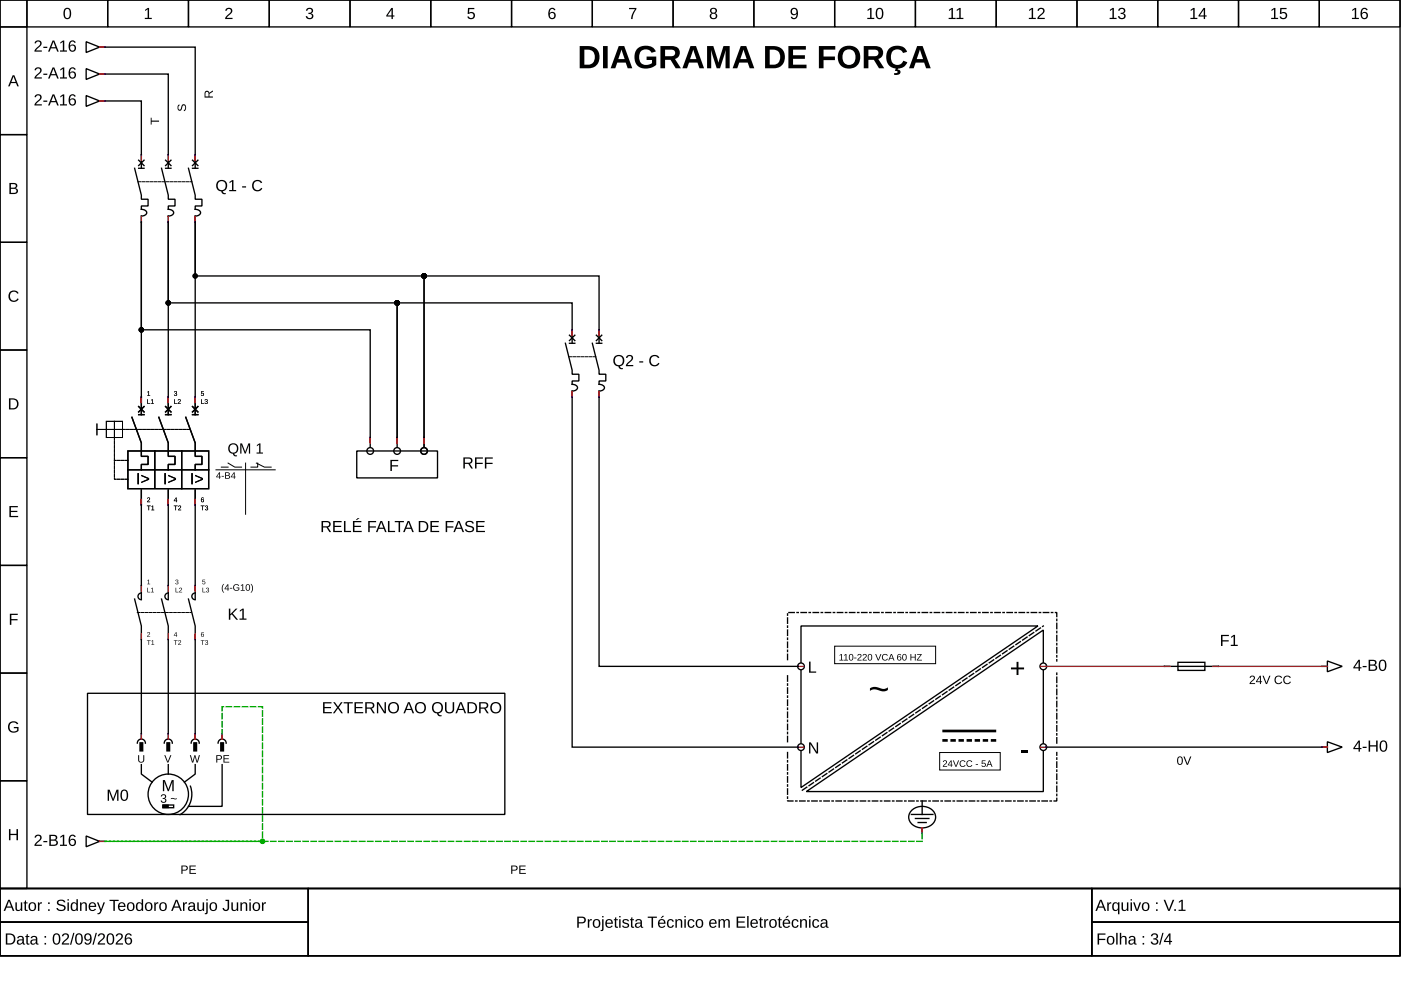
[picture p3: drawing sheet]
<svg xmlns="http://www.w3.org/2000/svg" width="297mm" height="210mm" viewBox="0 0 297 210" stroke-linecap="round" stroke-linejoin="round" font-family="sans-serif">
<g fill="none" stroke="#000" stroke-width=".29">
<path d="M0 0h296.8v188.4h-296.8zM0 0h5.7v5.7h-5.7zM5.7 0h17.1v5.7h-17.1zM22.8 0h17.2v5.7h-17.2zM40 0h17.1v5.7h-17.1zM57.1 0h17.1v5.7h-17.1zM74.2 0h17.1v5.7h-17.1zM91.3 0h17.2v5.7h-17.2zM108.5 0h17.1v5.7h-17.1zM125.6 0h17.1v5.7h-17.1zM142.7 0h17.1v5.7h-17.1zM159.8 0h17.2v5.7h-17.2z"/>
<path d="M177 0h17.1v5.7h-17.1zM194.1 0h17.1v5.7h-17.1zM211.2 0h17.1v5.7h-17.1zM228.3 0h17.2v5.7h-17.2zM245.5 0h17.1v5.7h-17.1zM262.6 0h17.1v5.7h-17.1zM279.7 0h17.1v5.7h-17.1zM0 5.7h5.7v22.8h-5.7zM18.3 8.8l2.8 1.2-2.8 1.1zM18.3 14.6l2.8 1.1-2.8 1.1zM21.1 10h.9M21.1 15.7h.9"/>
<path d="M22.3 10h19.1v25.7M22.3 15.7h13.4v20M0 28.5h5.7v22.9h-5.7zM18.3 20.3l2.8 1.1-2.8 1.1zM21.1 21.4h.9M22.3 21.4h7.7v14.3M28.5 35.7l1.5 5.7v.8h1.4v1.5h-1.4v.7a.85 .85 0 0 1 1 1l-.6 .4h-.4v1.3M29.4 34l1.1 1.1M29.4 35.7h1.1M30.5 34l-1.1 1.1M34.3 35.7l1.4 5.7v.8h1.4v1.5h-1.4v.7a.85 .85 0 0 1 1 1l-.6 .4h-.4v1.3M35.1 34l1.1 1.1"/>
<path d="M35.1 35.7h1.1M36.2 34l-1.1 1.1M40 35.7l1.4 5.7v.8h1.4v1.5h-1.4v.7a.85 .85 0 0 1 1 1l-.6 .4h-.4v1.3M40.8 34l1.2 1.1M40.8 35.7h1.2M42 34l-1.2 1.1M0 51.4h5.7v22.8h-5.7zM30 47.1v40.8M30 47.1v22.8h48.5v24.9M35.7 47.1v40.8M35.7 47.1v17.1h48.5v28.6M41.4 47.1v40.8"/>
<path d="M41.4 47.1v11.4h48.5v34.3M0 74.2h5.7v22.8h-5.7zM119.9 72.8l1.4 5.7v.8h1.4v1.5h-1.4v.7a.85 .85 0 0 1 1.1 1l-.7 .4h-.4v75.5h48M120.7 71.1l1.2 1.1M120.7 72.8h1.2M121.3 72.8v-8.6h-37.1v28.6M121.9 71.1l-1.2 1.1M125.6 72.8l1.4 5.7v.8h1.4v1.5h-1.4v.7a.85 .85 0 0 1 1.1 1l-.6 .4h-.5v58.4h42.3M126.4 71.1l1.2 1.1M126.4 72.8h1.2M127 72.8v-14.3h-37.1v34.3M127.6 71.1l-1.2 1.1"/>
<path d="M0 97h5.7v22.9h-5.7zM27.1 95.6h17.1v8h-17.1zM27.1 99.6h17.1M28 88.5l2 5.4v2.9h1.4v1.7h-1.4v1.1M29.4 86.2l1.1 1.1M29.4 87.9h1.1M30.5 86.2l-1.1 1.1M32.8 95.6v7.7M33.7 88.5l2 5.4v2.9h1.4v1.7h-1.4v1.1M35.1 86.2l1.1 1.1M35.1 87.9h1.1M36.2 86.2l-1.1 1.1"/>
<path d="M38.5 95.6v8M39.4 88.5l2 5.4v2.9h1.4v1.7h-1.4v1.1M40.8 86.2l1.2 1.1M40.8 87.9h1.2M42 86.2l-1.2 1.1M75.6 95.6h17.2v5.7h-17.2zM84.2 92.8v2M89.9 92.8v2M0 119.9h5.7v22.8h-5.7zM30 103.9v23.1M35.7 103.9v23.1M41.4 103.9v23.1"/>
<path d="M28.5 127l1.5 5.7v24M30 125.7a.71 .71 0 0 0-.7 .7 .71 .71 0 0 0 .7 .8M34.3 127l1.4 5.7v24M35.7 125.7a.71 .71 0 0 0-.7 .7 .71 .71 0 0 0 .7 .8M40 127l1.4 5.7v24M41.4 125.7a.71 .71 0 0 0-.7 .7 .71 .71 0 0 0 .7 .8M0 142.7h5.7v22.8h-5.7zM18.6 147h88.4v25.7h-88.4zM29.9 156.7a.86 .86 0 0 0-.8 .9M30.1 156.7a.86 .86 0 0 1 .7 .9M35.6 156.7a.86 .86 0 0 0-.8 .9M35.8 156.7a.86 .86 0 0 1 .7 .9"/>
<path d="M41.3 156.7a.86 .86 0 0 0-.8 .9M41.5 156.7a.86 .86 0 0 1 .7 .9M47 156.7a.86 .86 0 0 0-.8 .9M47.1 155.6v1.1M47.2 156.7a.86 .86 0 0 1 .8 .9M169.8 140.4v-7.7h50.3l-50.3 34.3v-7.7M169.8 142.1v15.5M221.2 140.4v-6.8l-50.2 34.2h50.2v-8.5M221.2 142.1v15.5M221.8 158.4h58.5M246.9 141.3h11.4M249.7 140.4h5.8v1.7h-5.8z"/>
<path d="M280.6 158.4h.8M280.6 141.3h.8M281.4 157.3l3.2 1.1-3.2 1.2zM281.4 140.1l3.2 1.2-3.2 1.1zM0 165.5h5.7v22.9h-5.7zM18.3 177.2l2.8 1.2-2.8 1.1zM21.1 178.4h.9M30 162.1v2l2.3 1.7M34.5 170.7h2.3v.6h-2.3zM35.7 162.1v2M40.4 166.7a5 5 0 0 1-2.2 6M41.4 162.1v2l-2.3 1.7"/>
<path d="M47.1 162.1v8.9h-7.1M193.2 172.7h4.6M193.3 171.8a3.1 3.1 0 0 1 5 .9 2.47 2.47 0 0 1-2.8 2.8 2.38 2.38 0 0 1-2.5-3.3zM194.1 173.5h2.8M194.7 174.4h1.7M195.5 169.8v2.9M195.5 175.5v1.2M0 188.4h296.8v14.3h-296.8zM0 188.4h65.4v7.1h-65.4zM0 195.5h65.4v7.2h-65.4zM65.4 188.4h166.1v14.3h-166.1zM231.5 188.4h65.3v7.1h-65.3z"/>
<path d="M231.5 195.5h65.3v7.2h-65.3z"/>
<circle cx="78.5" cy="95.6" r=".71"/>
<circle cx="84.2" cy="95.6" r=".71"/>
<circle cx="89.9" cy="95.6" r=".71"/>
<circle cx="169.8" cy="158.4" r=".71"/>
<circle cx="169.8" cy="141.3" r=".71"/>
<circle cx="221.2" cy="158.4" r=".71"/>
<circle cx="221.2" cy="141.3" r=".71"/>
<circle cx="35.7" cy="168.4" r="4.3"/>
</g>
<g fill="#000">
<path d="M30.8 2.1l.5-.4h.3v2.1h.6v.2h-1.5v-.2h.6v-1.8l-.5 .4zM48 1.8a.76 .76 0 0 1 1.2 .2 .76 .76 0 0 1-.5 1.1l-.6 .7h1.2v.2h-1.6l.1-.4 .5-.5a.7 .7 0 0 0 .4-1.2l-.5 .1-.1 .3h-.3zM65.1 1.8a.69 .69 0 0 1 1-.1 .69 .69 0 0 1 0 1.1h-.2a.67 .67 0 0 1 .5 .9 .67 .67 0 0 1-1 .4l-.5-.5-.1-.2h.3a.48 .48 0 0 0 .7 .4 .48 .48 0 0 0 .2-.7l-.6-.1v-.3a.46 .46 0 0 0 .6-.2 .46 .46 0 0 0-.3-.6 .46 .46 0 0 0-.5 .4h-.3zM99.2 1.7h1.4v.2h-1.1v.8a.81 .81 0 0 1 1 .2 .81 .81 0 0 1-.1 1.1 .81 .81 0 0 1-1.1-.1l-.2-.4h.3a.53 .53 0 0 0 .8 .2 .53 .53 0 0 0 0-.8 .53 .53 0 0 0-.8 .1h-.3zM133.4 1.7h1.5l-.6 1.5-.2 .8h-.3l.1-.6 .7-1.5h-1.2zM32 25h.1v.6h1.6v.2h-1.6v.6h-.1zM37.9 22.2l.1-.1 .1 .3a.41 .41 0 0 0-.3 .5 .41 .41 0 0 0 .5 .3l.1-.2a.61 .61 0 0 1 .2-.7 .61 .61 0 0 1 .7 0l.2 .5a.65 .65 0 0 1-.5 .8v-.3a.47 .47 0 0 0 .3-.5 .47 .47 0 0 0-.5-.4l-.2 .5a.54 .54 0 0 1-.6 .6 .54 .54 0 0 1-.4-.9zM2.1 61.9a1.18 1.18 0 0 1 1.8 .3l-.3 .1a.87 .87 0 0 0-1.3-.1 .87 .87 0 0 0 .1 1.3 .87 .87 0 0 0 1.3-.2l.3 .1a1.21 1.21 0 0 1-1.8 .4 1.21 1.21 0 0 1-.1-1.9zM31.2 83.1l.4-.2v.9l.2 .1h-.6l.3-.1v-.7l-.3 .1zM37 83a.28 .28 0 0 1 .5 0 .28 .28 0 0 1-.2 .4 .26 .26 0 0 1 .2 .3 .26 .26 0 0 1-.3 .2l-.3-.2 .3 .1a.18 .18 0 0 0 .2-.2 .18 .18 0 0 0-.2-.1l-.1-.1a.19 .19 0 0 0 .3-.1 .19 .19 0 0 0-.1-.3 .19 .19 0 0 0-.3 .2h-.1zM42.6 82.9h.6l-.4 .1-.1 .4a.34 .34 0 0 1 .5 .1 .34 .34 0 0 1-.2 .5 .34 .34 0 0 1-.4-.3l.3 .1a.26 .26 0 0 0 .1-.4 .26 .26 0 0 0-.4 .1zM82.8 97.5h1.6v.3h-1.3v.8h1.3v.3h-1.3v1h-.3z"/>
<path d="M2 107.3h1.8v.3h-1.5v.7h1.4v.3h-1.4v.8h1.5v.2h-1.8zM31.3 105.5a.33 .33 0 0 1 .5 .2 .33 .33 0 0 1-.3 .4l-.2 .3 .5 .1h-.6l.4-.6a.19 .19 0 0 0 0-.3 .19 .19 0 0 0-.3 .1h-.1zM2.1 130.1h1.7v.3h-1.4v.9h1.3v.2h-1.3v1h-.3zM31.3 134.1a.33 .33 0 0 1 .5 .1 .33 .33 0 0 1-.3 .5l-.2 .2 .5 .1h-.6l.4-.6a.19 .19 0 0 0 0-.3 .19 .19 0 0 0-.3 .2h-.1zM31.2 123.1l.4-.2v.9l.2 .1h-.6l.3-.1v-.8l-.3 .2zM37.3 123a.28 .28 0 0 1 .4-.1 .28 .28 0 0 1-.1 .5 .26 .26 0 0 1 .2 .3 .26 .26 0 0 1-.3 .2l-.3-.3 .3 .2a.18 .18 0 0 0 .2-.2 .18 .18 0 0 0-.2-.2l-.1-.1a.19 .19 0 0 0 .3-.1 .19 .19 0 0 0-.2-.2 .19 .19 0 0 0-.2 .2l-.1-.1zM42.9 122.9h.6l-.5 .1v.3a.34 .34 0 0 1 .5 .2 .34 .34 0 0 1-.2 .4 .34 .34 0 0 1-.4-.2l.3 .1a.26 .26 0 0 0 .1-.4 .26 .26 0 0 0-.4 0zM2 153.2a1.23 1.23 0 0 1 1.9 .3l-.3 .1a.9 .9 0 0 0-1.3-.2 .9 .9 0 0 0-.2 1.2 1 1 0 0 0 1.5 .2v-.4h-.7v-.3h1v.8a1.29 1.29 0 0 1-1.8 .2 1.29 1.29 0 0 1-.1-1.9zM171.5 140.3h.4v2.1h1.1v.2h-1.5zM171.5 157.4h.4l1.3 2v-2h.2v2.4h-.3l-1.3-2v2h-.3zM184.4 145.9a2.99 2.99 0 0 1 2.8 .2l.6-.1 .5-.3v.6l-.5 .2-.7 .1-.7-.2a1.75 1.75 0 0 0-2 .1zM215.5 140.3h.4v1.2h1.2v.4h-1.2v1.2h-.4v-1.2h-1.2v-.4h1.2z"/>
<path d="M216.6 159h1.4v.5h-1.4zM1.9 175.8h.3v1h1.3v-1h.3v2.3h-.3v-1h-1.3v1h-.3zM29.3 160.1h.2v1a.44 .44 0 0 0 .4 .4 .44 .44 0 0 0 .5-.4v-1h.2v1a.65 .65 0 0 1-.7 .6 .65 .65 0 0 1-.6-.6zM34.8 160.1h.3l.5 1.4 .5-1.4h.2l-.6 1.6h-.2zM34.5 165.4h.5l.7 2 .7-2h.4v2.3h-.3l.1-2-.8 2h-.2l-.8-2v2h-.3zM40.3 160.1h.2l.4 1.4 .3-1.4h.2l.4 1.4 .4-1.4h.2l-.5 1.6h-.2l-.4-1.3-.3 1.3h-.3z"/>
<path d="M2.7 16h.3l1 2.3h-.3l-.3-.7h-1.1l-.2 .7h-.4zM2.9 16.2l-.5 1.2h.9z"/>
<path d="M7.6 8.7a.76 .76 0 0 1 1.2 .2 .76 .76 0 0 1-.5 1.1l-.7 .7h1.3v.2h-1.6l.1-.3 .5-.6a.7 .7 0 0 0 .4-1.2l-.5 .1-.2 .3h-.3zM9.2 9.9h.8v.3h-.8zM11.1 8.6h.4l1 2.3h-.4l-.2-.6h-1.1l-.3 .6h-.3zM11.3 8.8l-.4 1.2h.9zM12.8 9l.5-.4h.3v2.1h.6v.2h-1.5v-.2h.6v-1.8l-.5 .4zM14.9 8.7a.74 .74 0 0 1 1.2 .3l-.3 .1a.49 .49 0 0 0-.7-.2 .49 .49 0 0 0-.2 .6l-.1 .2a.77 .77 0 0 1 1.2 .1 .77 .77 0 0 1-.1 1.1 .77 .77 0 0 1-1.2-.2l-.1-.5v-.8zM14.8 10.2a.5 .5 0 0 0 1 0 .5 .5 0 0 0-1 0z"/>
<path d="M7.6 14.4a.76 .76 0 0 1 1.2 .2 .76 .76 0 0 1-.5 1.1l-.7 .7h1.3v.3h-1.6l.1-.4 .5-.6a.7 .7 0 0 0 .4-1.2l-.5 .1-.2 .3h-.3zM9.2 15.6h.8v.3h-.8zM11.1 14.3h.4l1 2.4h-.4l-.2-.7h-1.1l-.3 .7h-.3zM11.3 14.5l-.4 1.2h.9zM12.8 14.7l.5-.4h.3v2.1h.6v.3h-1.5v-.3h.6v-1.8l-.5 .4zM14.9 14.4a.74 .74 0 0 1 1.2 .3l-.3 .1a.49 .49 0 0 0-.7-.2 .49 .49 0 0 0-.2 .6l-.1 .2a.77 .77 0 0 1 1.2 .1 .77 .77 0 0 1-.1 1.1 .77 .77 0 0 1-1.2-.2l-.1-.5v-.7zM14.8 15.9a.5 .5 0 0 0 1 0 .5 .5 0 0 0-1 0z"/>
<path d="M13.8 1.8a.88 .88 0 0 1 1 .1 .88 .88 0 0 1 .3 1 .88 .88 0 0 1-.8 1.2 .88 .88 0 0 1-.8-1.2v-.7zM14 2a1.59 1.59 0 0 0 .1 1.8h.2a1.09 1.09 0 0 0 .4-1.5l-.3-.4z"/>
<path d="M43.5 19.4l.6-.1 .3 .4 .7-.5v.2l-.7 .5v.6h.7v.2h-1.7zM43.6 19.6v.9h.6l-.1-.9z"/>
<path d="M83 1.7h.3v1.6h.3v.2h-.3v.5h-.3v-.5h-1.1v-.2zM83 2l-.8 1.3h.8z"/>
<path d="M116.6 1.8a.74 .74 0 0 1 1.2 .3l-.3 .1a.49 .49 0 0 0-.7-.3 .49 .49 0 0 0-.2 .6l-.1 .3a.77 .77 0 0 1 1.2 0 .77 .77 0 0 1-.1 1.2 .77 .77 0 0 1-1.1-.2l-.2-.5v-.8zM116.5 3.3a.5 .5 0 0 0 1 0 .5 .5 0 0 0-1 0z"/>
<path d="M122.9 9.8a6.5 6.5 0 0 1 2.9 .2 2.38 2.38 0 0 1 1.3 2.6 2.38 2.38 0 0 1-2.3 1.9h-1.9zM123.9 10.5v3.2a1.65 1.65 0 0 0 2.1-.9 1.53 1.53 0 0 0-1.4-2.3zM127.9 9.8h.9v4.7h-.9zM131.2 9.8h1.1l1.8 4.7h-1l-.4-1.2h-1.8l-.4 1.2h-1zM131.8 10.5l-.7 2h1.3zM135.1 10.3a2.73 2.73 0 0 1 3.8 .2l.1 .4-.9 .3a1.45 1.45 0 0 0-1.9-.6 1.45 1.45 0 0 0-.7 1.9 1.61 1.61 0 0 0 2.7 .9v-.7h-1.1v-.7h2v1.7a3 3 0 0 1-4.2-.1 2.99 2.99 0 0 1 .2-3.3zM140 9.8h2.4a1.41 1.41 0 0 1 1.7 1 1.41 1.41 0 0 1-1 1.7l1.3 2h-1.1l-1.1-1.8h-1.2v1.8h-1zM141 10.5v1.4h1.3a.71 .71 0 0 0 .8-.7 .71 .71 0 0 0-.8-.7zM146.4 9.8h1.2l1.7 4.7h-1l-.4-1.2h-1.8l-.4 1.2h-1zM147 10.5l-.7 2h1.4zM149.9 9.8h1.3l1.1 3.5 1.1-3.5h1.3v4.7h-.9l.1-3.9-1.2 3.9h-.7l-1.3-3.9 .1 3.9h-.9zM157 9.8h1.2l1.7 4.7h-1l-.4-1.2h-1.8l-.4 1.2h-1zM157.6 10.5l-.6 2h1.3zM162.2 9.8a6.5 6.5 0 0 1 3 .2 2.38 2.38 0 0 1 1.2 2.6 2.38 2.38 0 0 1-2.3 1.9h-1.9zM163.2 10.5v3.2a1.65 1.65 0 0 0 2.1-.9 1.53 1.53 0 0 0-1.4-2.3zM167.2 9.8h3.7v.7h-2.8v1.2h2.6v.8h-2.6v1.2h2.9v.8h-3.8zM173.6 9.8h3.5v.7h-2.5v1.5h2.4v.7h-2.4v1.8h-1zM178.3 10.3a2.45 2.45 0 0 1 3.6 .2 2.45 2.45 0 0 1-.5 3.6 2.45 2.45 0 0 1-3.5-.8 2.87 2.87 0 0 1 .4-3zM179 10.9a1.74 1.74 0 0 0 1 2.9 1.73 1.73 0 0 0 1.4-1.3 1.73 1.73 0 0 0-.6-1.8l-.5-.2h-.6zM183.1 9.8h2.4a1.41 1.41 0 0 1 1.7 1 1.41 1.41 0 0 1-1 1.7l1.3 2h-1.1l-1.1-1.8h-1.2v1.8h-1zM184.1 10.5v1.4h1.3a.71 .71 0 0 0 .9-.7 .71 .71 0 0 0-.9-.7zM188.5 10.3a2.43 2.43 0 0 1 3.8 .7l-.9 .2a1.36 1.36 0 0 0-1.6-.7 1.36 1.36 0 0 0-.9 1.6 1.37 1.37 0 0 0 .9 1.6 1.37 1.37 0 0 0 1.7-.8l.9 .3a2.4 2.4 0 0 1-3.2 1.2 2.4 2.4 0 0 1-1.2-3.1zM189.9 14.5h.5l-.1 .3a.57 .57 0 0 1 .6 .6 .57 .57 0 0 1-.7 .5h-.6v-.4h.5l.2-.2-.1-.2h-.5zM194.5 9.8h1.1l1.7 4.7h-.9l-.5-1.2h-1.8l-.4 1.2h-1zM195 10.5l-.6 2h1.3z"/>
<path d="M150.7 1.8a.7 .7 0 0 1 1-.1 .7 .7 0 0 1 .1 1l-.2 .1a.69 .69 0 0 1 .4 .9 .69 .69 0 0 1-1 .4 .64 .64 0 0 1-.5-.6 .64 .64 0 0 1 .4-.7l-.3-.4zM150.8 2.3a.45 .45 0 0 0 .9 0 .45 .45 0 0 0-.9 0zM150.8 3.4a.5 .5 0 0 0 1 0 .5 .5 0 0 0-1 0z"/>
<path d="M167.8 1.9a.86 .86 0 0 1 1.1-.1 .86 .86 0 0 1 .3 1 .9 .9 0 0 1-.3 1.1 .9 .9 0 0 1-1.1 0l-.1-.3 .2-.1a.5 .5 0 0 0 .7 .3 .5 .5 0 0 0 .3-.6v-.3a.76 .76 0 0 1-1.2 .1 .76 .76 0 0 1 .1-1.1zM168 2a.54 .54 0 0 0 .1 .9 .54 .54 0 0 0 .8-.3 .54 .54 0 0 0-.5-.7z"/>
<path d="M184 2.1l.5-.4h.3v2.1h.6v.2h-1.5v-.2h.6v-1.8l-.5 .4zM186 1.8a.88 .88 0 0 1 1 .1 .88 .88 0 0 1 .3 1 .88 .88 0 0 1-.8 1.2 .88 .88 0 0 1-.8-1.2v-.7zM186.2 2a1.59 1.59 0 0 0 .1 1.8h.2a1.09 1.09 0 0 0 .4-1.5l-.3-.4z"/>
<path d="M201.2 2.1l.6-.4h.2v2.1h.6v.2h-1.5v-.2h.6v-1.8l-.5 .4zM202.9 2.1l.5-.4h.3v2.1h.6v.2h-1.5v-.2h.6v-1.8l-.5 .4z"/>
<path d="M218.2 2.1l.6-.4h.2v2.1h.6v.2h-1.5v-.2h.6v-1.8l-.5 .4zM220.2 1.8a.76 .76 0 0 1 1.2 .2 .76 .76 0 0 1-.4 1.1l-.7 .7h1.2v.2h-1.6l.1-.4 .6-.5a.7 .7 0 0 0 .3-1.2l-.5 .1-.1 .3h-.3z"/>
<path d="M235.3 2.1l.6-.4h.3v2.1h.5v.2h-1.4v-.2h.6v-1.8l-.6 .4zM237.3 1.8a.69 .69 0 0 1 1-.1 .69 .69 0 0 1 0 1.1h-.2a.67 .67 0 0 1 .5 .9 .67 .67 0 0 1-1 .4l-.5-.5-.1-.2h.3a.48 .48 0 0 0 .7 .4 .48 .48 0 0 0 .2-.7l-.6-.1v-.3a.46 .46 0 0 0 .7-.2 .46 .46 0 0 0-.4-.6 .46 .46 0 0 0-.5 .4h-.3z"/>
<path d="M252.5 2.1l.5-.4h.3v2.1h.6v.2h-1.5v-.2h.6v-1.8l-.5 .4zM255.2 1.7h.3v1.6h.3v.2h-.3v.5h-.3v-.5h-1.1v-.2zM255.2 2l-.8 1.3h.8z"/>
<path d="M269.6 2.1l.5-.4h.3v2.1h.6v.2h-1.5v-.2h.6v-1.8l-.5 .4zM271.4 1.7h1.4v.2h-1.1v.8a.81 .81 0 0 1 1.1 .2 .81 .81 0 0 1-.2 1.1 .81 .81 0 0 1-1.1-.1l-.2-.4h.3a.53 .53 0 0 0 .8 .2 .53 .53 0 0 0 .1-.8 .53 .53 0 0 0-.8 .1h-.3z"/>
<path d="M286.7 2.1l.6-.4h.2v2.1h.6v.2h-1.5v-.2h.6v-1.8l-.5 .4zM288.8 1.8a.74 .74 0 0 1 1.2 .3l-.3 .1a.49 .49 0 0 0-.6-.3 .49 .49 0 0 0-.3 .6v.3a.77 .77 0 0 1 1.1 0 .77 .77 0 0 1-.1 1.2 .77 .77 0 0 1-1.1-.2l-.2-.5v-.8zM288.7 3.3a.5 .5 0 0 0 1 0 .5 .5 0 0 0-1 0z"/>
<path d="M7.6 20.1a.76 .76 0 0 1 1.2 .2 .76 .76 0 0 1-.5 1.1l-.7 .7h1.3v.3h-1.6l.1-.4 .5-.6a.7 .7 0 0 0 .4-1.2l-.5 .1-.2 .3h-.3zM9.2 21.3h.8v.3h-.8zM11.1 20h.4l1 2.4h-.4l-.2-.7h-1.1l-.3 .7h-.3zM11.3 20.3l-.4 1.1h.9zM12.8 20.4l.5-.4h.3v2.1h.6v.3h-1.5v-.3h.6v-1.8l-.5 .4zM14.9 20.1a.74 .74 0 0 1 1.2 .4h-.3a.49 .49 0 0 0-.7-.2 .49 .49 0 0 0-.2 .6l-.1 .3a.77 .77 0 0 1 1.2 0 .77 .77 0 0 1-.1 1.1 .77 .77 0 0 1-1.2-.2l-.1-.5v-.7zM14.8 21.6a.5 .5 0 0 0 1 0 .5 .5 0 0 0-1 0z"/>
<path d="M46.1 38.5a1.22 1.22 0 0 1 2 .3 1.22 1.22 0 0 1-.9 1.7l.2 .4h.5v.2a.72 .72 0 0 1-1-.5 1.23 1.23 0 0 1-1-.8 1.23 1.23 0 0 1 .2-1.3zM46.4 38.7a.92 .92 0 0 0 0 1.3 .92 .92 0 0 0 1.3-.1 .92 .92 0 0 0-.1-1.3 .92 .92 0 0 0-1.2 .1zM48.7 38.6l.5-.4h.3v2.1h.6v.2h-1.5v-.2h.6v-1.8l-.5 .3zM51.3 39.5h.9v.3h-.9zM53.8 38.5a1.18 1.18 0 0 1 1.8 .2l-.3 .1a.87 .87 0 0 0-1.3 0 .87 .87 0 0 0 .1 1.3 .87 .87 0 0 0 1.3-.3l.2 .2a1.21 1.21 0 0 1-1.8 .3 1.21 1.21 0 0 1 0-1.8z"/>
<path d="M2 38.8a1.53 1.53 0 0 1 1.6 .3l.1 .5-.5 .3a.64 .64 0 0 1 .6 .8 .64 .64 0 0 1-.8 .4h-1zM2.3 39v.8h.8l.2-.2-.1-.5zM2.3 40v.9l1.1-.1a.42 .42 0 0 0-.2-.7z"/>
<path d="M130.3 75.6a1.22 1.22 0 0 1 2 .3 1.22 1.22 0 0 1-.9 1.8l.2 .3h.5v.3a.72 .72 0 0 1-1-.6 1.23 1.23 0 0 1-1-.8 1.23 1.23 0 0 1 .2-1.3zM130.6 75.8a.92 .92 0 0 0 0 1.3 .92 .92 0 0 0 1.3-.1 .92 .92 0 0 0-.1-1.2 .92 .92 0 0 0-1.2 0zM133 75.4a.76 .76 0 0 1 1.2 .2 .76 .76 0 0 1-.5 1.1l-.7 .7h1.3v.2h-1.6l.1-.4 .5-.5a.7 .7 0 0 0 .4-1.2l-.5 .1-.2 .3h-.3zM135.5 76.6h.9v.3h-.9zM138 75.6a1.18 1.18 0 0 1 1.8 .2l-.3 .1a.87 .87 0 0 0-1.3 0 .87 .87 0 0 0 .1 1.3 .87 .87 0 0 0 1.3-.3l.2 .2a1.21 1.21 0 0 1-1.8 .3 1.21 1.21 0 0 1 0-1.8z"/>
<path d="M1.9 84.5h.8a1.18 1.18 0 0 1 1.2 1.1 1.18 1.18 0 0 1-1.1 1.2h-.9zM2.2 84.7v1.9h.5a.97 .97 0 0 0 .9-1.3 .97 .97 0 0 0-1.4-.6z"/>
<path d="M31.2 84.7h.2v.8h.5v.1h-.7zM32 84.8l.4-.1v.8l.2 .1h-.6l.3-.1v-.7l-.3 .1z"/>
<path d="M31.2 84.7h.2v.8h.5v.1h-.7zM32 84.8l.4-.1v.8l.2 .1h-.6l.3-.1v-.7l-.3 .1z"/>
<path d="M36.9 84.7h.2v.8h.5v.1h-.7zM37.8 84.7a.33 .33 0 0 1 .5 .2 .33 .33 0 0 1-.3 .4l-.2 .2 .5 .1h-.6l.4-.5a.19 .19 0 0 0 0-.3 .19 .19 0 0 0-.3 .1h-.1z"/>
<path d="M36.9 84.7h.2v.8h.5v.1h-.7zM37.8 84.7a.33 .33 0 0 1 .5 .2 .33 .33 0 0 1-.3 .4l-.2 .2 .5 .1h-.6l.4-.5a.19 .19 0 0 0 0-.3 .19 .19 0 0 0-.3 .1h-.1z"/>
<path d="M42.6 84.7h.2v.8h.5v.1h-.7zM43.5 84.7a.28 .28 0 0 1 .5 0 .28 .28 0 0 1-.2 .4 .26 .26 0 0 1 .2 .3 .26 .26 0 0 1-.3 .3l-.3-.3 .3 .1a.18 .18 0 0 0 .2-.2 .18 .18 0 0 0-.2-.1l-.1-.1a.19 .19 0 0 0 .3-.1 .19 .19 0 0 0-.2-.3 .19 .19 0 0 0-.2 .2h-.1z"/>
<path d="M42.6 84.7h.2v.8h.5v.1h-.7zM43.5 84.7a.28 .28 0 0 1 .5 0 .28 .28 0 0 1-.2 .4 .26 .26 0 0 1 .2 .3 .26 .26 0 0 1-.3 .3l-.3-.3 .3 .1a.18 .18 0 0 0 .2-.2 .18 .18 0 0 0-.2-.1l-.1-.1a.19 .19 0 0 0 .3-.1 .19 .19 0 0 0-.2-.3 .19 .19 0 0 0-.2 .2h-.1z"/>
<path d="M48.7 94.3a1.12 1.12 0 0 1 1.7 .3 1.12 1.12 0 0 1-.7 1.6l.1 .3h.5v.2h-.5l-.3-.2a.55 .55 0 0 0-.7-.5 1.23 1.23 0 0 1-.1-1.7zM48.9 94.4a.85 .85 0 0 0 0 1.3 .85 .85 0 0 0 1.2-.1 .84 .84 0 0 0-.1-1.2 .84 .84 0 0 0-1.1 0zM50.9 94h.4l.7 1.9 .7-1.9h.3v2.2h-.2v-1.9l-.7 1.9h-.2l-.7-1.9v1.9h-.3zM54.5 94.4l.5-.4h.2v1.9h.6v.3h-1.4v-.3h.5v-1.6l-.4 .3z"/>
<path d="M98.2 97h1.2a.68 .68 0 0 1 .8 .5 .68 .68 0 0 1-.6 .8l.7 1h-.4l-.6-.9h-.7v.9h-.4zM98.6 97.2v.9h.7a.44 .44 0 0 0 .6-.4 .44 .44 0 0 0-.6-.5zM100.7 97h1.7v.2h-1.4v.9h1.3v.3h-1.3v.9h-.3zM102.8 97h1.7v.2h-1.4v.9h1.3v.3h-1.3v.9h-.3z"/>
<path d="M29.1 100.3h.4v2.4h-.4zM29.9 100.7l1.7 .7v.3l-1.7 .7v-.2l1.5-.7-1.5-.6z"/>
<path d="M29.1 100.3h.4v2.4h-.4zM29.9 100.7l1.7 .7v.3l-1.7 .7v-.2l1.5-.7-1.5-.6z"/>
<path d="M31.1 107.2h.9l-.4 .1v.9h-.1v-.9zM32.1 107.4l.4-.2v.9l.2 .1h-.6l.2-.1v-.8l-.2 .2z"/>
<path d="M31.1 107.2h.9l-.4 .1v.9h-.1v-.9zM32.1 107.4l.4-.2v.9l.2 .1h-.6l.2-.1v-.8l-.2 .2z"/>
<path d="M34.9 100.3h.3v2.4h-.3zM35.7 100.7l1.6 .7v.3l-1.6 .7v-.2l1.4-.7-1.4-.6z"/>
<path d="M34.9 100.3h.3v2.4h-.3zM35.7 100.7l1.6 .7v.3l-1.6 .7v-.2l1.4-.7-1.4-.6z"/>
<path d="M36.9 107.2h.8l-.4 .1v.9h-.1v-.9zM37.9 107.3a.33 .33 0 0 1 .5 .1 .33 .33 0 0 1-.3 .5l-.2 .2 .5 .1h-.6l.4-.6a.19 .19 0 0 0 0-.3 .19 .19 0 0 0-.3 .2l-.1-.1z"/>
<path d="M36.9 107.2h.8l-.4 .1v.9h-.1v-.9zM37.9 107.3a.33 .33 0 0 1 .5 .1 .33 .33 0 0 1-.3 .5l-.2 .2 .5 .1h-.6l.4-.6a.19 .19 0 0 0 0-.3 .19 .19 0 0 0-.3 .2l-.1-.1z"/>
<path d="M37.3 105.5h.1v.7h.2l-.2 .3-.1-.2h-.4zM37.3 105.6l-.3 .6h.3z"/>
<path d="M37.3 105.5h.1v.7h.2l-.2 .3-.1-.2h-.4zM37.3 105.6l-.3 .6h.3z"/>
<path d="M40.6 100.3h.3v2.4h-.3zM41.4 100.7l1.6 .7v.3l-1.6 .7v-.2l1.4-.7-1.4-.6z"/>
<path d="M40.6 100.3h.3v2.4h-.3zM41.4 100.7l1.6 .7v.3l-1.6 .7v-.2l1.4-.7-1.4-.6z"/>
<path d="M42.6 107.2h.8l-.4 .1v.9h-.1v-.9zM43.6 107.3a.28 .28 0 0 1 .4-.1 .28 .28 0 0 1-.1 .5 .26 .26 0 0 1 .2 .3 .26 .26 0 0 1-.3 .2l-.3-.3 .3 .2a.18 .18 0 0 0 .2-.2 .18 .18 0 0 0-.2-.2l-.1-.1a.19 .19 0 0 0 .3-.1 .19 .19 0 0 0-.2-.2 .19 .19 0 0 0-.2 .2l-.1-.1z"/>
<path d="M42.6 107.2h.8l-.4 .1v.9h-.1v-.9zM43.6 107.3a.28 .28 0 0 1 .4-.1 .28 .28 0 0 1-.1 .5 .26 .26 0 0 1 .2 .3 .26 .26 0 0 1-.3 .2l-.3-.3 .3 .2a.18 .18 0 0 0 .2-.2 .18 .18 0 0 0-.2-.2l-.1-.1a.19 .19 0 0 0 .3-.1 .19 .19 0 0 0-.2-.2 .19 .19 0 0 0-.2 .2l-.1-.1z"/>
<path d="M42.7 105.6l.3-.1 .2 .2-.3-.1-.2 .4a.34 .34 0 0 1 .6 0 .34 .34 0 0 1-.3 .5 .34 .34 0 0 1-.4-.3zM42.7 106.1a.21 .21 0 0 0 .4 0 .21 .21 0 0 0-.4 0z"/>
<path d="M42.7 105.6l.3-.1 .2 .2-.3-.1-.2 .4a.34 .34 0 0 1 .6 0 .34 .34 0 0 1-.3 .5 .34 .34 0 0 1-.4-.3zM42.7 106.1a.21 .21 0 0 0 .4 0 .21 .21 0 0 0-.4 0z"/>
<path d="M46.5 100.1h.2v1h.1v.1h-.1v.3h-.2v-.3h-.7zM46.5 100.3l-.5 .8h.5zM47 100.9h.5v.2h-.5zM47.7 100.1l1 .2v.3l-.2 .2 .3 .2-.1 .4-1 .1zM47.9 100.3v.4l.6-.1-.1-.3zM47.9 100.9v.5l.7-.2-.1-.3zM49.6 100.1h.2v1h.1v.1h-.1v.3h-.2v-.3h-.7zM49.6 100.3l-.5 .8h.5z"/>
<path d="M68.2 110.5h1.1a.68 .68 0 0 1 .8 .5 .68 .68 0 0 1-.6 .8l.7 1h-.4l-.6-1h-.7v1h-.3zM68.5 110.7v.9h.8a.44 .44 0 0 0 .5-.5 .44 .44 0 0 0-.5-.4zM70.6 110.5h1.8v.2h-1.4v.8h1.3v.2h-1.3v.9h1.5v.2h-1.9zM72.9 110.5h.3v2.1h1.2v.2h-1.5zM74.8 110.5h1.8v.2h-1.4v.8h1.3v.2h-1.3v.9h1.5v.2h-1.9zM75.8 109.8l.4 .1-.7 .4zM78.1 110.5h1.6v.2h-1.3v.9h1.3v.3h-1.3v.9h-.3zM80.7 110.5h.3l1 2.3h-.4l-.2-.7h-1.1l-.3 .7h-.3zM80.8 110.7l-.4 1.2h.9zM82.3 110.5h.3v2.1h1.2v.2h-1.5zM83.7 110.5h1.9v.2h-.8v2.1h-.3v-2.1h-.8zM86.4 110.5h.4l.9 2.3h-.3l-.3-.7h-1l-.3 .7h-.3zM86.6 110.7l-.4 1.2h.8zM88.8 110.5h.8a1.18 1.18 0 0 1 1.2 1.1 1.18 1.18 0 0 1-1.1 1.2h-.9zM89.1 110.7v1.9h.5a.97 .97 0 0 0 .9-1.3 .97 .97 0 0 0-1.4-.6zM91.3 110.5h1.7v.2h-1.4v.8h1.3v.2h-1.3v.9h1.5v.2h-1.8zM94.5 110.5h1.7v.2h-1.4v.9h1.3v.3h-1.3v.9h-.3zM97.1 110.5h.3l1 2.3h-.3l-.3-.7h-1.1l-.2 .7h-.4zM97.3 110.7l-.5 1.2h.9zM98.8 110.7a1.07 1.07 0 0 1 1.7 .3h-.3a.58 .58 0 0 0-.7-.4 .58 .58 0 0 0-.5 .6l.6 .3a.72 .72 0 0 1 .9 .7 .72 .72 0 0 1-.9 .7 .87 .87 0 0 1-1-.6l.3-.1a.71 .71 0 0 0 .7 .4 .71 .71 0 0 0 .6-.5l-.6-.3a.76 .76 0 0 1-.7-.3 .76 .76 0 0 1-.1-.8zM101 110.5h1.7v.2h-1.4v.8h1.3v.2h-1.3v.9h1.5v.2h-1.8z"/>
<path d="M31.2 124.6h.2v.9h.5v.1h-.7zM32 124.8l.4-.2v.9l.2 .1h-.6l.3-.1v-.8l-.3 .2z"/>
<path d="M31.1 135.7h.9l-.4 .2v.8h-.1v-.8zM32.1 135.9l.4-.2v.9l.2 .1h-.6l.2-.1v-.7l-.2 .1z"/>
<path d="M37.2 124.6h.2v.9h.5v.1h-.7zM38.1 124.7a.33 .33 0 0 1 .5 .1 .33 .33 0 0 1-.3 .5l-.2 .2 .5 .1h-.6l.4-.6a.19 .19 0 0 0 0-.3 .19 .19 0 0 0-.3 .2h-.1z"/>
<path d="M36.9 135.7h.8l-.4 .2v.8h-.1v-.8zM37.9 135.8a.33 .33 0 0 1 .5 .1 .33 .33 0 0 1-.3 .5l-.2 .2 .5 .1h-.6l.4-.5a.2 .2 0 0 0 0-.4 .19 .19 0 0 0-.3 .2h-.1z"/>
<path d="M37.3 134h.1v.7h.2l-.2 .3-.1-.2h-.4zM37.3 134.2l-.3 .5h.3z"/>
<path d="M42.9 124.6h.2v.9h.5v.1h-.7zM43.8 124.7a.28 .28 0 0 1 .4 0 .28 .28 0 0 1-.1 .4 .26 .26 0 0 1 .2 .3 .26 .26 0 0 1-.3 .2l-.3-.3 .3 .2a.18 .18 0 0 0 .2-.2 .18 .18 0 0 0-.2-.1l-.1-.2a.19 .19 0 0 0 .3-.1 .19 .19 0 0 0-.2-.2 .19 .19 0 0 0-.2 .2h-.1z"/>
<path d="M42.6 135.7h.8l-.4 .2v.8h-.1v-.8zM43.6 135.8a.28 .28 0 0 1 .4 0 .28 .28 0 0 1-.1 .4 .26 .26 0 0 1 .2 .3 .26 .26 0 0 1-.3 .2l-.3-.2 .3 .1a.18 .18 0 0 0 .2-.2 .18 .18 0 0 0-.2-.1l-.1-.1a.19 .19 0 0 0 .3-.1 .19 .19 0 0 0-.2-.3 .19 .19 0 0 0-.2 .2h-.1z"/>
<path d="M42.7 134.2l.3-.2 .2 .2-.3-.1-.2 .4a.34 .34 0 0 1 .6 .1 .34 .34 0 0 1-.3 .5 .34 .34 0 0 1-.4-.3zM42.7 134.7a.21 .21 0 0 0 .4 0 .21 .21 0 0 0-.4 0z"/>
<path d="M47.4 123.8h.1a1.4 1.4 0 0 0 0 1.9 1.21 1.21 0 0 1-.1-1.9zM48.2 123.9h.2v.9h.2v.1h-.2v.4h-.1v-.4h-.7zM48.3 124.1l-.5 .7h.5zM48.8 124.6h.4v.2h-.4zM49.6 124l.7-.1 .4 .3h-.2a.54 .54 0 0 0-.7 .1 .54 .54 0 0 0 0 .7 .54 .54 0 0 0 .8 0v-.3h-.4v-.1h.5v.4a.75 .75 0 0 1-1 .1 .75 .75 0 0 1-.1-1.1zM51.1 124.1l.5-.2v1.2h.3v.2h-.9v-.2h.4v-1.1l-.3 .3zM52.2 124a.56 .56 0 0 1 .7 0 .56 .56 0 0 1 .1 .8 .49 .49 0 0 1-.6 .5 .49 .49 0 0 1-.3-.7zM52.4 124a.78 .78 0 0 0 .1 1.1 .68 .68 0 0 0 .1-1.1zM53.1 123.8a1.08 1.08 0 0 1 0 1.9 1.4 1.4 0 0 0 0-1.9z"/>
<path d="M48.5 129h.3v1.2l1.2-1.2h.3l-1 1.1 1.2 1.3h-.4l-1-1.1-.3 .2v.9h-.3zM50.8 129.4l.6-.4h.3v2.1h.6v.3h-1.5v-.3h.6v-1.8l-.6 .4z"/>
<path d="M258.9 134.6h1.6v.3h-1.3v.8h1.3v.3h-1.3v1h-.3zM261 135l.6-.4h.3v2.1h.5v.3h-1.5v-.3h.6v-1.8l-.5 .4z"/>
<path d="M68.5 148.9h1.8v.2h-1.5v.8h1.4v.3h-1.4v.8h1.6v.2h-1.9zM70.6 148.9h.4l.7 .9 .6-.9h.3l-.8 1.1 .9 1.2h-.3l-.7-1-.8 1h-.3l.9-1.2zM72.9 148.9h1.9v.2h-.8v2.1h-.3v-2.1h-.8zM75.2 148.9h1.7v.2h-1.4v.8h1.3v.3h-1.3v.8h1.5v.2h-1.8zM77.4 148.9h1.1a.68 .68 0 0 1 .9 .5 .68 .68 0 0 1-.6 .8l.7 1h-.4l-.6-.9h-.7v.9h-.4zM77.8 149.1v.9h.7a.44 .44 0 0 0 .6-.4 .44 .44 0 0 0-.6-.5zM79.9 148.9h.4l1.3 2-.1-2h.3v2.3h-.4l-1.2-2v2h-.3zM82.2 150.1a1.22 1.22 0 0 1 2.4 0 1.22 1.22 0 0 1-2.4 0zM82.8 149.4a.92 .92 0 0 0 0 1.3 .92 .92 0 0 0 1.4-.1 .92 .92 0 0 0-.2-1.3 .92 .92 0 0 0-1.2 .1zM86.5 148.9h.4l.9 2.3h-.3l-.3-.7h-1.1l-.2 .7h-.4zM86.7 149.1l-.5 1.2h.9zM87.9 150.1a1.22 1.22 0 0 1 2.4 0 1.22 1.22 0 0 1-2.4 0zM88.5 149.4a.92 .92 0 0 0 0 1.3 .92 .92 0 0 0 1.4-.1 .92 .92 0 0 0-.2-1.3 .92 .92 0 0 0-1.2 .1zM91.9 149.2a1.22 1.22 0 0 1 1.9 .3 1.22 1.22 0 0 1-.8 1.7l.2 .3 .4 .1v.2a.72 .72 0 0 1-1-.5 1.23 1.23 0 0 1-1-.8 1.23 1.23 0 0 1 .3-1.3zM92.1 149.4a.92 .92 0 0 0 0 1.3 .92 .92 0 0 0 1.4-.1 .92 .92 0 0 0-.1-1.3 .92 .92 0 0 0-1.3 .1zM94.3 148.9h.4v1.5a.65 .65 0 0 0 .6 .6 .65 .65 0 0 0 .7-.7v-1.4h.3v1.4a.98 .98 0 0 1-1 1 .98 .98 0 0 1-1-.9zM97.5 148.9h.4l.9 2.3h-.3l-.3-.7h-1l-.3 .7h-.3zM97.7 149.1l-.4 1.2h.8zM99.1 148.9h.8a1.18 1.18 0 0 1 1.2 1.1 1.18 1.18 0 0 1-1.1 1.2h-.9zM99.4 149.1v1.9h.6a.97 .97 0 0 0 .8-1.3 .97 .97 0 0 0-1.4-.6zM101.6 148.9h1.1a.68 .68 0 0 1 .8 .5 .68 .68 0 0 1-.5 .8l.6 1h-.3l-.7-.9h-.7v.9h-.3zM101.9 149.1v.9h.8a.44 .44 0 0 0 .5-.4 .44 .44 0 0 0-.5-.5zM103.8 150.1a1.25 1.25 0 0 1 2.5 0 1.25 1.25 0 0 1-2.5 0zM104.5 149.4a.92 .92 0 0 0 0 1.3 .92 .92 0 0 0 1.4-.1 .92 .92 0 0 0-.2-1.3 .92 .92 0 0 0-1.2 .1z"/>
<path d="M178 138.9l.5-.2v1.2h.3v.1h-.8v-.1h.3v-1.1l-.3 .3zM179 138.9l.5-.2v1.2h.3v.1h-.9v-.1h.4v-1.1l-.3 .3zM180.1 138.8a.56 .56 0 0 1 .7 0 .56 .56 0 0 1 .1 .8 .49 .49 0 0 1-.6 .5 .49 .49 0 0 1-.3-.7zM180.3 138.8a.78 .78 0 0 0 .1 1.1 .68 .68 0 0 0 .1-1.1zM181.1 139.4h.5v.2h-.5zM181.9 138.7a.47 .47 0 0 1 .7 .3 .47 .47 0 0 1-.4 .6l-.2 .3h.7v.1h-.9l.5-.6a.28 .28 0 0 0 .1-.5 .28 .28 0 0 0-.4 .1h-.2zM183 138.7a.47 .47 0 0 1 .7 .3 .47 .47 0 0 1-.4 .6l-.2 .3h.7v.1h-.9l.5-.6a.28 .28 0 0 0 .1-.5 .28 .28 0 0 0-.4 .1h-.2zM184.1 138.8a.56 .56 0 0 1 .7 0 .56 .56 0 0 1 .1 .8 .49 .49 0 0 1-.6 .5 .49 .49 0 0 1-.3-.7zM184.3 138.8a.78 .78 0 0 0 .1 1.1 .68 .68 0 0 0 0-1.1zM185.6 138.7h.2l.4 1.2 .5-1.2h.2l-.6 1.3h-.2zM187.2 138.8l.7-.1 .3 .3h-.1a.5 .5 0 0 0-.8 0 .5 .5 0 0 0 .1 .8 .5 .5 0 0 0 .7-.2l.1 .1a.7 .7 0 0 1-1 .2 .7 .7 0 0 1 0-1.1zM188.9 138.7h.2l.6 1.3h-.2l-.2-.4h-.6l-.2 .4h-.2zM189 138.8l-.3 .7h.5zM190.4 138.7h.5l.2 .2-.5-.1-.2 .5a.47 .47 0 0 1 .7 .2 .47 .47 0 0 1-.4 .7 .47 .47 0 0 1-.5-.6zM190.3 139.6a.3 .3 0 0 0 .6 0 .3 .3 0 0 0-.6 0zM191.4 138.8a.56 .56 0 0 1 .7 0 .56 .56 0 0 1 .1 .8 .49 .49 0 0 1-.6 .5 .49 .49 0 0 1-.3-.7zM191.6 138.8a.78 .78 0 0 0 .2 1.1 .68 .68 0 0 0 0-1.1zM193 138.7h.2v.6h.8v-.6h.1v1.3h-.1v-.6h-.8v.6h-.2zM194.4 138.7h1l-.8 1.2h.9v.1h-1.1l.8-1.2h-.8z"/>
<path d="M265.1 143.4a.57 .57 0 0 1 .9 .1 .57 .57 0 0 1-.3 .8l-.5 .5h.9v.2h-1.2l.1-.3 .5-.5a.38 .38 0 0 0 .3-.5 .38 .38 0 0 0-.6-.1l-.3 .1zM267.1 143.3h.2v1.2h.3v.1h-.3v.4h-.2v-.4h-.8zM267.1 143.5l-.6 1h.6zM267.7 143.3h.2l.6 1.5 .6-1.5h.3l-.8 1.7h-.2zM270.4 143.5a.88 .88 0 0 1 1.4 .2l-.2 .1a.65 .65 0 0 0-1-.1 .65 .65 0 0 0 .1 1 .65 .65 0 0 0 .9-.2l.2 .1a.91 .91 0 0 1-1.3 .3 .91 .91 0 0 1-.1-1.4zM272.3 143.5a.88 .88 0 0 1 1.4 .2l-.2 .1a.65 .65 0 0 0-1-.1 .65 .65 0 0 0 0 1 .65 .65 0 0 0 1-.2l.2 .1a.91 .91 0 0 1-1.4 .3 .91 .91 0 0 1 0-1.4z"/>
<path d="M288 157h.3v1.6h.4v.2h-.4v.6h-.3v-.6h-1.1v-.2zM288 157.4l-.8 1.2h.8zM288.9 158.3h.8v.3h-.8zM290.2 157h.3v1h1.3v-1h.3v2.4h-.3v-1.1h-1.3v1.1h-.3zM292.9 157.1a.88 .88 0 0 1 1 .1 .88 .88 0 0 1 .2 1 .88 .88 0 0 1-.8 1.2 .88 .88 0 0 1-.8-1.2l.1-.7zM293 157.3a1.59 1.59 0 0 0 .2 1.8l.1 .1a1.09 1.09 0 0 0 .5-1.6l-.3-.4z"/>
<path d="M288 139.9h.3v1.6h.4v.2h-.4v.5h-.3v-.5h-1.1v-.2zM288 140.2l-.8 1.3h.8zM288.9 141.2h.8v.3h-.8zM290.2 139.9a1.53 1.53 0 0 1 1.6 .3v.5l-.4 .3a.64 .64 0 0 1 .6 .8 .64 .64 0 0 1-.9 .4h-.9zM290.5 140.1v.8h.8l.2-.2-.1-.5zM290.5 141.1v.9l1-.1a.42 .42 0 0 0-.1-.7zM292.7 140a.88 .88 0 0 1 1 .1 .88 .88 0 0 1 .2 1 .88 .88 0 0 1-.8 1.2 .88 .88 0 0 1-.8-1.2l.1-.7zM292.8 140.2a1.59 1.59 0 0 0 .2 1.8h.1a1.09 1.09 0 0 0 .5-1.5l-.3-.4z"/>
<path d="M7.6 177.1a.76 .76 0 0 1 1.2 .2 .76 .76 0 0 1-.5 1.1l-.7 .7h1.3v.2h-1.6l.1-.3 .5-.6a.7 .7 0 0 0 .4-1.2l-.5 .1-.2 .3h-.3zM9.2 178.3h.8v.3h-.8zM10.5 177a1.53 1.53 0 0 1 1.6 .3v.5l-.4 .3a.64 .64 0 0 1 .6 .8 .64 .64 0 0 1-.9 .4h-.9zM10.8 177.2v.8h.7l.3-.2-.1-.5zM10.8 178.2v.9l1-.1a.42 .42 0 0 0-.1-.7zM12.8 177.4l.5-.4h.3v2.1h.6v.2h-1.5v-.2h.6v-1.8l-.5 .4zM14.9 177.1a.74 .74 0 0 1 1.2 .3l-.3 .1a.49 .49 0 0 0-.7-.2 .49 .49 0 0 0-.2 .6l-.1 .2a.77 .77 0 0 1 1.2 .1 .77 .77 0 0 1-.1 1.1 .77 .77 0 0 1-1.2-.2l-.1-.5v-.8zM14.8 178.6a.5 .5 0 0 0 1 0 .5 .5 0 0 0-1 0z"/>
<path d="M22.8 167.4h.4l.8 2 .7-2h.4v2.4h-.3v-2.1l-.7 2.1h-.2l-.8-2.1v2.1h-.3zM25.9 167.5a.88 .88 0 0 1 1 .1 .88 .88 0 0 1 .3 1 .88 .88 0 0 1-.8 1.2 .88 .88 0 0 1-.9-1.2l.1-.7zM26.1 167.7a1.59 1.59 0 0 0 .1 1.8l.1 .1a1.09 1.09 0 0 0 .5-1.5l-.3-.4z"/>
<path d="M34.3 168.5a.5 .5 0 0 1 .8 0 .5 .5 0 0 1-.2 .8 .52 .52 0 0 1 .3 .7 .52 .52 0 0 1-.8 .2l-.3-.5h.2a.36 .36 0 0 0 .5 .3 .36 .36 0 0 0 .1-.5l-.4-.1v-.2a.34 .34 0 0 0 .5-.2 .34 .34 0 0 0-.3-.4 .34 .34 0 0 0-.4 .3h-.2zM36.2 169.3l1.3-.1a.6 .6 0 0 1-1 .2l-.3 .1z"/>
<path d="M45.9 160.1h.6a.48 .48 0 0 1 .6 .5 .48 .48 0 0 1-.6 .5h-.4v.6h-.2zM46.1 160.3v.6h.6a.32 .32 0 0 0 0-.6zM47.4 160.1h1.2v.2h-1v.5h.9v.2h-.9v.5h1v.2h-1.2z"/>
<path d="M200 161.3a.47 .47 0 0 1 .8 .2 .47 .47 0 0 1-.4 .6l-.3 .3h.7v.2h-.9l.5-.7a.28 .28 0 0 0 .2-.4 .28 .28 0 0 0-.5 .1h-.2zM201.6 161.2h.2v.9h.2v.2h-.2v.3h-.2v-.3h-.6zM201.6 161.4l-.5 .7h.5zM202 161.2h.2l.5 1.2 .4-1.2h.2l-.5 1.4h-.2zM203.6 161.4l.7-.2 .4 .3-.2 .1a.5 .5 0 0 0-.7 0 .5 .5 0 0 0 0 .7 .5 .5 0 0 0 .8-.1l.1 .1a.7 .7 0 0 1-1 .2 .7 .7 0 0 1-.1-1.1zM205.1 161.4l.7-.2 .3 .3-.1 .1a.5 .5 0 0 0-.8 0 .5 .5 0 0 0 .1 .7 .5 .5 0 0 0 .7-.1l.2 .1a.7 .7 0 0 1-1.1 .2 .7 .7 0 0 1 0-1.1zM206.9 162h.5v.1h-.5zM208.2 161.2h.7v.2h-.6v.4a.47 .47 0 0 1 .7 .2 .47 .47 0 0 1-.3 .7 .47 .47 0 0 1-.6-.4l.4 .2a.31 .31 0 0 0 .3-.5 .31 .31 0 0 0-.5 0h-.2zM209.7 161.2h.2l.5 1.4h-.2l-.1-.4h-.6l-.2 .4h-.2zM209.8 161.4l-.3 .6h.5z"/>
<path d="M249.8 160.5a.66 .66 0 0 1 .8 0 .66 .66 0 0 1 .2 .8 .66 .66 0 0 1-.6 .9 .66 .66 0 0 1-.6-.9zM250 160.6a1 1 0 0 0 .2 1.4 .88 .88 0 0 0 0-1.4zM250.9 160.4h.3l.5 1.6 .6-1.6h.3l-.7 1.8h-.3z"/>
<path d="M1.7 190.8h.4l.9 2.3h-.3l-.3-.7h-1l-.3 .7h-.3zM1.9 191l-.4 1.2h.8zM3.3 191.3h.3v1.2a.44 .44 0 0 0 .5 .5 .44 .44 0 0 0 .3-.6v-1.1h.3v1.8h-.3v-.3a.61 .61 0 0 1-.7 .4 .61 .61 0 0 1-.4-.7zM5.3 190.9h.2v.4h.3v.2h-.3v1.2l.1 .2h.3v.2h-.5l-.1-.1-.1-1.5h-.2v-.2h.2zM6.2 191.5a.91 .91 0 0 1 1.5 .6 .91 .91 0 0 1-1.1 1l-.4-.2-.1-.4zM6.6 191.6a.71 .71 0 0 0-.3 .9 .71 .71 0 0 0 .8 .4 .82 .82 0 0 0-.2-1.4zM8 191.3h.3v.4l.2-.3 .4-.1v.3h-.3l-.2 .3-.1 1.2h-.3zM10.2 191.3h.3v.4h-.3zM10.2 192.8h.3v.3h-.3zM12.2 191a1.07 1.07 0 0 1 1.7 .3h-.4a.58 .58 0 0 0-.6-.3 .58 .58 0 0 0-.5 .5l.6 .3a.72 .72 0 0 1 .9 .7 .72 .72 0 0 1-1 .7 .87 .87 0 0 1-1-.6l.4-.1a.71 .71 0 0 0 .7 .4 .71 .71 0 0 0 .6-.5l-.6-.3a.76 .76 0 0 1-.7-.3 .76 .76 0 0 1-.1-.8zM14.3 190.7h.3v.2h-.3zM14.3 191.3h.3v1.8h-.3zM15.1 191.5l.5-.2 .6 .3v-.9h.3v2.4h-.3v-.3a.69 .69 0 0 1-.9 .3 .69 .69 0 0 1-.3-.9zM15.4 191.7a.88 .88 0 0 0 .3 1.2 .75 .75 0 0 0 .5-.7 .75 .75 0 0 0-.5-.7zM17 191.3h.2l.1 .3a.61 .61 0 0 1 .7-.3 .61 .61 0 0 1 .4 .6v1.2h-.3v-1.1a.44 .44 0 0 0-.5-.5 .44 .44 0 0 0-.3 .6v1h-.3zM19 191.5a.82 .82 0 0 1 1-.1 .82 .82 0 0 1 .4 .9h-1.3a.53 .53 0 0 0 .3 .6 .53 .53 0 0 0 .7-.2h.2a.9 .9 0 0 1-1.2 .3 .9 .9 0 0 1-.2-1.3zM19.2 191.7l-.1 .4h1l-.3-.6zM20.6 191.3h.3l.5 1.5 .5-1.5h.4l-.7 1.8a.77 .77 0 0 1-.9 .7v-.2h.3l.3-.5zM23.2 190.8h2v.2h-.8v2.1h-.4v-2.1h-.8zM25.2 191.5a.82 .82 0 0 1 1-.1 .82 .82 0 0 1 .4 .9h-1.3a.53 .53 0 0 0 .3 .6 .53 .53 0 0 0 .7-.2h.3a.9 .9 0 0 1-1.3 .3 .9 .9 0 0 1-.2-1.3zM25.5 191.7l-.2 .4h1l-.3-.6zM27.1 191.5a.91 .91 0 0 1 1.4 .6 .91 .91 0 0 1-1 1l-.4-.2-.2-.4zM27.4 191.6a.71 .71 0 0 0-.2 .9 .71 .71 0 0 0 .8 .4 .82 .82 0 0 0-.3-1.4zM29 191.5l.5-.2 .5 .3v-.9h.3l.1 2.4h-.3l-.1-.3a.69 .69 0 0 1-.8 .3 .69 .69 0 0 1-.4-.9zM29.2 191.7a.88 .88 0 0 0 .4 1.2 .75 .75 0 0 0 .5-.7 .75 .75 0 0 0-.5-.7zM30.9 191.5a.91 .91 0 0 1 1.4 .6 .91 .91 0 0 1-1 1l-.4-.2-.2-.4zM31.2 191.6a.71 .71 0 0 0-.2 .9 .71 .71 0 0 0 .8 .4 .82 .82 0 0 0-.3-1.4zM32.7 191.3h.3v.4l.2-.3 .4-.1v.3h-.4l-.1 .3-.1 1.2h-.3zM34 191.5a.91 .91 0 0 1 1.4 .6 .91 .91 0 0 1-1.1 1l-.3-.2-.2-.4zM34.3 191.6a.71 .71 0 0 0-.3 .9 .71 .71 0 0 0 .8 .4 .82 .82 0 0 0-.2-1.4zM37.2 190.8h.4l1 2.3h-.4l-.2-.7h-1.1l-.3 .7h-.3zM37.4 191l-.4 1.2h.9zM38.8 191.3h.3v.4l.2-.3 .3-.1v.3h-.3l-.2 .3v1.2h-.3zM40.1 191.4a.72 .72 0 0 1 .8-.1 .72 .72 0 0 1 .4 .6v.9l.3 .1v.2h-.4l-.2-.3a.61 .61 0 0 1-.7 .4 .61 .61 0 0 1-.4-.7 .61 .61 0 0 1 .7-.5h.4a.41 .41 0 0 0-.2-.5 .41 .41 0 0 0-.6 .3h-.3zM40.3 192.3a.4 .4 0 0 0 .1 .7 .4 .4 0 0 0 .6-.3v-.5zM41.8 191.3h.3v1.2a.44 .44 0 0 0 .5 .5 .44 .44 0 0 0 .4-.6v-1.1h.3v1.8h-.3v-.3a.61 .61 0 0 1-.7 .4 .61 .61 0 0 1-.5-.7zM43.7 190.7h.3v.2h-.3zM43.7 191.3h.3v2.1a.44 .44 0 0 1-.6 .4v-.2l.3-.1zM44.6 191.5a.91 .91 0 0 1 1.4 .6 .91 .91 0 0 1-1 1l-.4-.2-.2-.4zM44.9 191.6a.71 .71 0 0 0-.2 .9 .71 .71 0 0 0 .8 .4 .82 .82 0 0 0-.3-1.4zM47.8 190.8h.8v1.6a.71 .71 0 0 1-.7 .8 .71 .71 0 0 1-.7-.7h.3a.39 .39 0 0 0 .4 .4 .39 .39 0 0 0 .4-.5v-1.4h-.5zM49.1 191.3h.3v1.2a.44 .44 0 0 0 .4 .5 .44 .44 0 0 0 .4-.6v-1.1h.3v1.8h-.3v-.3a.61 .61 0 0 1-.7 .4 .61 .61 0 0 1-.4-.7zM51 191.3h.3v.3a.61 .61 0 0 1 .7-.3 .61 .61 0 0 1 .4 .6v1.2h-.3v-1.1a.44 .44 0 0 0-.5-.5 .44 .44 0 0 0-.3 .6v1h-.3zM52.9 190.7h.3v.2h-.3zM52.9 191.3h.3v1.8h-.3zM53.7 191.5a.91 .91 0 0 1 1.5 .6 .91 .91 0 0 1-1.1 1l-.4-.2-.1-.4zM54.1 191.6a.71 .71 0 0 0-.3 .9 .71 .71 0 0 0 .8 .4 .82 .82 0 0 0-.2-1.4zM55.5 191.3h.3v.4l.2-.3 .4-.1v.3h-.3l-.2 .3-.1 1.2h-.3z"/>
<path d="M1.2 197.9h.8a1.18 1.18 0 0 1 1.3 1.1 1.18 1.18 0 0 1-1.2 1.3h-.9zM1.6 198.2v1.8h.5a.97 .97 0 0 0 .8-1.2 .97 .97 0 0 0-1.3-.6zM3.9 198.5a.72 .72 0 0 1 .7-.1 .72 .72 0 0 1 .5 .6v.9l.2 .2v.2h-.4l-.1-.4a.61 .61 0 0 1-.8 .5 .61 .61 0 0 1-.4-.8 .61 .61 0 0 1 .7-.4h.5a.41 .41 0 0 0-.3-.5 .41 .41 0 0 0-.5 .2h-.4zM4 199.5a.4 .4 0 0 0 .1 .6 .4 .4 0 0 0 .6-.3l.1-.4zM5.7 198.1h.2v.4h.3v.2h-.3v1.1l.1 .2h.3v.3h-.6l-.1-.2v-1.4h-.2v-.2h.2zM6.7 198.5a.72 .72 0 0 1 .8-.1 .72 .72 0 0 1 .4 .6v.9l.3 .2v.2h-.4l-.2-.4a.61 .61 0 0 1-.7 .5 .61 .61 0 0 1-.5-.8 .61 .61 0 0 1 .8-.4h.4a.41 .41 0 0 0-.3-.5 .41 .41 0 0 0-.5 .2h-.3zM6.9 199.5a.4 .4 0 0 0 .1 .6 .4 .4 0 0 0 .5-.3l.1-.4zM9.4 198.5h.4v.3h-.4zM9.4 199.9h.4v.4h-.4zM11.5 198a.88 .88 0 0 1 1 .1 .88 .88 0 0 1 .3 1 .88 .88 0 0 1-.8 1.2 .88 .88 0 0 1-.8-1.2l.1-.7zM11.7 198.2a1.59 1.59 0 0 0 .1 1.8l.2 .1a1.09 1.09 0 0 0 .4-1.6l-.2-.4zM13.4 198a.76 .76 0 0 1 1.2 .2 .76 .76 0 0 1-.5 1.1l-.7 .7h1.3v.3h-1.6l.1-.4 .5-.6a.7 .7 0 0 0 .4-1.1h-.5l-.2 .3h-.3zM15.5 197.8h.3l-.7 2.5h-.3zM16.3 198a.88 .88 0 0 1 1 .1 .88 .88 0 0 1 .3 1 .88 .88 0 0 1-.9 1.2 .88 .88 0 0 1-.8-1.2l.1-.7zM16.4 198.2a1.59 1.59 0 0 0 .2 1.8l.1 .1a1.09 1.09 0 0 0 .5-1.6l-.3-.4zM18.1 198.1a.86 .86 0 0 1 1-.1 .86 .86 0 0 1 .3 1 .9 .9 0 0 1-.3 1.1 .9 .9 0 0 1-1.1 0l-.1-.3h.3a.5 .5 0 0 0 .6 .2 .5 .5 0 0 0 .3-.6v-.3a.76 .76 0 0 1-1.1 .1 .76 .76 0 0 1 .1-1.1zM18.3 198.3a.54 .54 0 0 0 .1 .8 .54 .54 0 0 0 .8-.3 .54 .54 0 0 0-.6-.7zM20.3 197.8h.2l-.6 2.5h-.3zM21 198a.76 .76 0 0 1 1.2 .2 .76 .76 0 0 1-.5 1.1l-.7 .7h1.3v.3h-1.6l.1-.4 .5-.6a.7 .7 0 0 0 .4-1.1h-.5l-.2 .3h-.3zM22.9 198a.88 .88 0 0 1 1.1 .1 .88 .88 0 0 1 .2 1 .88 .88 0 0 1-.8 1.2 .88 .88 0 0 1-.8-1.2l.1-.7zM23.1 198.2a1.59 1.59 0 0 0 .1 1.8l.2 .1a1.09 1.09 0 0 0 .5-1.6l-.3-.4zM24.8 198a.76 .76 0 0 1 1.2 .2 .76 .76 0 0 1-.5 1.1l-.6 .7h1.2v.3h-1.6l.1-.4 .5-.6a.7 .7 0 0 0 .4-1.1h-.5l-.2 .3h-.3zM26.8 198a.74 .74 0 0 1 1.1 .4h-.2a.49 .49 0 0 0-.7-.2 .49 .49 0 0 0-.3 .6v.3a.77 .77 0 0 1 1.2 0 .77 .77 0 0 1-.1 1.1 .77 .77 0 0 1-1.2-.2l-.1-.5v-.7zM26.7 199.5a.5 .5 0 0 0 1 0 .5 .5 0 0 0-1 0z"/>
<path d="M38.5 183.5h.7a.54 .54 0 0 1 .6 .5 .54 .54 0 0 1-.6 .6h-.5v.7h-.2zM38.7 183.7v.7h.7a.36 .36 0 0 0 0-.7zM40.2 183.5h1.3v.2h-1.1v.6h1v.2h-1v.6h1.2v.2h-1.4z"/>
<path d="M108.4 183.5h.7a.54 .54 0 0 1 .7 .5 .54 .54 0 0 1-.7 .6h-.5v.7h-.2zM108.6 183.7v.7h.7a.36 .36 0 0 0 0-.7zM110.1 183.5h1.3v.2h-1.1v.6h1.1v.2h-1.1v.6h1.2v.2h-1.4z"/>
<path d="M122.4 194.3a2.06 2.06 0 0 1 1.6 .2 .73 .73 0 0 1 .1 .9 .73 .73 0 0 1-.7 .4h-.7v.9h-.3zM122.7 194.6v.9h1a.47 .47 0 0 0-.1-.8zM124.6 194.9h.3v.4l.2-.4h.4v.3h-.4l-.1 .2-.1 1.3h-.3zM125.9 195.1a.91 .91 0 0 1 1.4 .5 .91 .91 0 0 1-1.1 1.1l-.3-.2-.2-.4zM126.2 195.2a.71 .71 0 0 0-.3 .8 .71 .71 0 0 0 .9 .4 .82 .82 0 0 0-.3-1.3zM127.7 194.2h.3v.3h-.3zM127.7 194.9h.3v2a.44 .44 0 0 1-.7 .5v-.2l.4-.2zM128.5 195.1a.82 .82 0 0 1 1-.2 .82 .82 0 0 1 .4 1h-1.2a.53 .53 0 0 0 .3 .6 .53 .53 0 0 0 .6-.3l.3 .1a.9 .9 0 0 1-1.3 .3 .9 .9 0 0 1-.2-1.3zM128.8 195.2l-.1 .4h.9l-.3-.5zM130.5 194.5h.2v.4h.3v.2h-.3v1.2l.1 .2h.2v.2h-.5l-.1-.2v-1.4h-.3v-.2h.3zM131.3 194.2h.3v.3h-.3zM131.3 194.9h.3v1.8h-.3zM132.1 195a.82 .82 0 0 1 1.3 .3h-.3a.38 .38 0 0 0-.5-.3 .38 .38 0 0 0-.2 .5l.1 .1a.62 .62 0 0 1 .8 .2 .62 .62 0 0 1-.1 .8 .89 .89 0 0 1-1.3-.3l.3-.1a.44 .44 0 0 0 .5 .4 .44 .44 0 0 0 .3-.5l-.1-.1a.79 .79 0 0 1-.9-.8zM133.9 194.5h.2v.4h.3v.2h-.3v1.2l.1 .2h.2v.2h-.5l-.1-.2v-1.4h-.2v-.2h.2zM134.9 195a.72 .72 0 0 1 .8-.1 .72 .72 0 0 1 .4 .6v.9l.3 .1v.2h-.4l-.2-.3a.61 .61 0 0 1-.8 .4 .61 .61 0 0 1-.4-.8 .61 .61 0 0 1 .8-.4h.4a.41 .41 0 0 0-.3-.5 .41 .41 0 0 0-.5 .3l-.3-.1zM135.1 195.9a.4 .4 0 0 0 .1 .7 .4 .4 0 0 0 .5-.4l.1-.4zM137.3 194.3h2v.3h-.8v2.1h-.4v-2.1h-.8zM139.7 195.1a.82 .82 0 0 1 1-.2 .82 .82 0 0 1 .4 1h-1.3a.53 .53 0 0 0 .3 .6 .53 .53 0 0 0 .7-.3l.3 .1a.9 .9 0 0 1-1.3 .3 .9 .9 0 0 1-.2-1.3zM140 195.2l-.2 .4h1l-.3-.5zM140.4 194.2h.4l-.7 .5zM141.6 195.1a.74 .74 0 0 1 1.3 .3h-.3a.46 .46 0 0 0-.7-.3 .46 .46 0 0 0-.2 .7 .47 .47 0 0 0 .2 .6 .47 .47 0 0 0 .7-.3l.3 .1a.8 .8 0 0 1-1.1 .5 .8 .8 0 0 1-.4-1.2zM143.2 194.9h.3v.3a.61 .61 0 0 1 .7-.3 .61 .61 0 0 1 .4 .6v1.2h-.3v-1.1a.44 .44 0 0 0-.4-.5 .44 .44 0 0 0-.4 .6v1h-.3zM145.1 194.2h.3v.3h-.3zM145.1 194.9h.3v1.8h-.3zM146 195.1a.74 .74 0 0 1 1.2 .3h-.3a.46 .46 0 0 0-.6-.3 .46 .46 0 0 0-.2 .7 .47 .47 0 0 0 .2 .6 .47 .47 0 0 0 .6-.3l.4 .1a.8 .8 0 0 1-1.1 .5 .8 .8 0 0 1-.4-1.2zM147.7 195.1a.91 .91 0 0 1 1.4 .5 .91 .91 0 0 1-1.1 1.1l-.3-.2-.2-.4zM148 195.2a.71 .71 0 0 0-.2 .8 .71 .71 0 0 0 .8 .4 .82 .82 0 0 0-.3-1.3zM150.6 195.1a.82 .82 0 0 1 .9-.2 .82 .82 0 0 1 .4 1h-1.2a.53 .53 0 0 0 .3 .6 .53 .53 0 0 0 .6-.3l.3 .1a.9 .9 0 0 1-1.3 .3 .9 .9 0 0 1-.2-1.3zM150.8 195.2l-.1 .4h.9l-.3-.5zM152.3 194.9h.3v.3a.56 .56 0 0 1 .5-.3 .56 .56 0 0 1 .6 .3 .56 .56 0 0 1 .6-.3 .56 .56 0 0 1 .4 .6v1.2h-.3v-1.4a.4 .4 0 0 0-.5-.2 .4 .4 0 0 0-.2 .6v1h-.3v-1.4a.4 .4 0 0 0-.6-.2 .4 .4 0 0 0-.2 .6v1h-.3zM156.2 194.3h1.8v.3h-1.5v.8h1.4v.2h-1.4v.8h1.5v.3h-1.8zM158.4 194.2h.3v2.5h-.3zM159.3 195.1a.82 .82 0 0 1 1-.2 .82 .82 0 0 1 .4 1h-1.3a.53 .53 0 0 0 .3 .6 .53 .53 0 0 0 .7-.3l.2 .1a.9 .9 0 0 1-1.2 .3 .9 .9 0 0 1-.2-1.3zM159.5 195.2l-.1 .4h1l-.3-.5zM161.2 194.5h.2v.4h.3v.2h-.3v1.2l.1 .2h.3v.2h-.5l-.2-.2v-1.4h-.2v-.2h.2zM162 194.9h.3v.4l.2-.4h.4v.3h-.3l-.2 .2-.1 1.3h-.3zM163.3 195.1a.91 .91 0 0 1 1.4 .5 .91 .91 0 0 1-1.1 1.1l-.3-.2-.2-.4zM163.6 195.2a.71 .71 0 0 0-.3 .8 .71 .71 0 0 0 .9 .4 .82 .82 0 0 0-.3-1.3zM165.2 194.5h.2v.4h.3v.2h-.3v1.2l.1 .2h.3v.2h-.5l-.2-.2v-1.4h-.2v-.2h.2zM166.1 195.1a.82 .82 0 0 1 1-.2 .82 .82 0 0 1 .4 1h-1.3a.53 .53 0 0 0 .4 .6 .53 .53 0 0 0 .6-.3l.3 .1a.9 .9 0 0 1-1.3 .3 .9 .9 0 0 1-.2-1.3zM166.4 195.2l-.1 .4h.9l-.3-.5zM166.9 194.2h.3l-.7 .5zM168 195.1a.74 .74 0 0 1 1.3 .3h-.3a.46 .46 0 0 0-.6-.3 .46 .46 0 0 0-.2 .7 .47 .47 0 0 0 .2 .6 .47 .47 0 0 0 .6-.3l.3 .1a.8 .8 0 0 1-1.1 .5 .8 .8 0 0 1-.3-1.2zM169.6 194.9h.3v.3a.61 .61 0 0 1 .7-.3 .61 .61 0 0 1 .5 .6v1.2h-.3v-1.1a.44 .44 0 0 0-.5-.5 .44 .44 0 0 0-.4 .6v1h-.3zM171.5 194.2h.3v.3h-.3zM171.5 194.9h.3v1.8h-.3zM172.4 195.1a.74 .74 0 0 1 1.3 .3h-.3a.46 .46 0 0 0-.7-.3 .46 .46 0 0 0-.2 .7 .47 .47 0 0 0 .3 .6 .47 .47 0 0 0 .6-.3l.3 .1a.8 .8 0 0 1-1.1 .5 .8 .8 0 0 1-.4-1.2zM174.2 195a.72 .72 0 0 1 .8-.1 .72 .72 0 0 1 .4 .6v.9l.3 .1v.2h-.4l-.2-.3a.61 .61 0 0 1-.7 .4 .61 .61 0 0 1-.5-.8 .61 .61 0 0 1 .8-.4h.4a.41 .41 0 0 0-.3-.5 .41 .41 0 0 0-.5 .3l-.3-.1zM174.4 195.9a.4 .4 0 0 0 .1 .7 .4 .4 0 0 0 .5-.4l.1-.4z"/>
<path d="M232.7 197.9h1.7v.3h-1.4v.9h1.3v.2h-1.3v1h-.3zM234.9 198.7a.91 .91 0 0 1 1.4 .5 .91 .91 0 0 1-1.1 1.1l-.3-.2-.2-.5zM235.2 198.7a.71 .71 0 0 0-.3 .9 .71 .71 0 0 0 .9 .4 .82 .82 0 0 0-.3-1.4zM236.7 197.8h.3v2.5h-.3zM237.4 197.8h.3v1a.61 .61 0 0 1 .7-.4 .61 .61 0 0 1 .5 .7v1.2h-.3v-1.2a.43 .43 0 0 0-.5-.5 .43 .43 0 0 0-.4 .6v1.1h-.3zM239.5 198.5a.72 .72 0 0 1 .8-.1 .72 .72 0 0 1 .4 .6v.9l.3 .2v.2h-.4l-.2-.4a.61 .61 0 0 1-.7 .5 .61 .61 0 0 1-.5-.8 .61 .61 0 0 1 .8-.4h.4a.41 .41 0 0 0-.3-.5 .41 .41 0 0 0-.5 .2h-.3zM239.7 199.5a.4 .4 0 0 0 .1 .6 .4 .4 0 0 0 .5-.3l.1-.4zM242.3 198.5h.3v.3h-.3zM242.3 199.9h.3v.4h-.3zM244.3 198a.69 .69 0 0 1 1 0 .69 .69 0 0 1-.1 1l-.2 .1a.67 .67 0 0 1 .6 .9 .67 .67 0 0 1-1 .3l-.6-.4v-.2l.3-.1a.48 .48 0 0 0 .6 .5 .48 .48 0 0 0 .2-.8l-.6-.1v-.3a.46 .46 0 0 0 .7-.2 .46 .46 0 0 0-.3-.6 .46 .46 0 0 0-.6 .4h-.3zM246.4 197.8h.3l-.7 2.5h-.3zM247.9 197.9h.3v1.6h.3v.2h-.3v.6h-.3v-.6h-1.1v-.2zM247.9 198.3l-.8 1.2h.8z"/>
<path d="M233.2 190.8h.4l.9 2.3h-.3l-.3-.7h-1l-.3 .7h-.4zM233.4 191l-.5 1.2h.9zM234.8 191.3h.2l.1 .4 .1-.3 .4-.1v.3h-.3l-.2 .3v1.2h-.3zM236 191.5l.5-.2 .5 .3 .1-.3h.2v2.5h-.3v-1a.69 .69 0 0 1-.8 .3 .69 .69 0 0 1-.4-.9zM236.2 191.7a.88 .88 0 0 0 .3 1.2 .75 .75 0 0 0 .6-.7 .75 .75 0 0 0-.5-.7zM237.8 191.3h.3v1.2a.44 .44 0 0 0 .5 .5 .44 .44 0 0 0 .3-.6v-1.1h.3v1.8h-.2l-.1-.3a.61 .61 0 0 1-.7 .4 .61 .61 0 0 1-.4-.7zM239.7 190.7h.3v.2h-.3zM239.7 191.3h.3v1.8h-.3zM240.2 191.3h.4l.5 1.6 .5-1.6h.3l-.6 1.8h-.4zM242.3 191.5a.91 .91 0 0 1 1.4 .6 .91 .91 0 0 1-1.1 1l-.3-.2-.2-.4zM242.6 191.6a.71 .71 0 0 0-.2 .9 .71 .71 0 0 0 .8 .4 .82 .82 0 0 0-.3-1.4zM245.1 191.3h.3v.4h-.3zM245.1 192.8h.3v.3h-.3zM246.7 190.8h.3l.8 2.1 .8-2.1h.4l-1 2.3h-.3zM249 192.8h.3v.3h-.3zM249.9 191.2l.6-.4h.3v2.1h.6v.2h-1.5v-.2h.6v-1.8l-.6 .3z"/>
</g>
<g fill="none" stroke="#f00" stroke-width=".29">
<path d="M21.1 10h1.2M21.1 15.7h1.2M21.1 21.4h1.2M30 32.8v1.2M35.7 32.8v1.2M41.4 32.8v1.2M30 46v1.1M35.7 46v1.1M41.4 46v1.1M121.3 69.9v1.2M127 69.9v1.2M30 84.2v1.1"/>
<path d="M35.7 84.2v1.1M41.4 84.2v1.1M78.5 92.8v1.1M84.2 92.8v1.1M89.9 92.8v1.1M121.3 83.1v1.1M127 83.1v1.1M30 105.9v1.1M35.7 105.9v1.1M41.4 105.9v1.1M30 124.2v1.1M30 134.4v1.2"/>
<path d="M35.7 124.2v1.1M35.7 134.4v1.2M41.4 124.2v1.1M41.4 134.4v1.2M30 155.6v1.1M35.7 155.6v1.1M41.4 155.6v1.1M47.1 155.6v1.1M169.3 158.4h1.1M169.3 141.3h1.1M220.6 158.4h1.2M220.6 141.3h1.2"/>
<path d="M246.9 141.3h1.1M257.2 141.3h1.1M280.3 158.4h1.1M280.3 141.3h1.1M21.1 178.4h1.2M195.5 175.5v1.2"/>
</g>
<g fill="none" stroke="#00f" stroke-width=".29">
<path d="M22.3 10h.1M22.3 15.7h.1M22.3 21.4h.1M30 32.8h.1M35.7 32.8h.1M41.4 32.8h.1M30 47.1h.1M35.7 47.1h.1M41.4 47.1h.1M121.3 69.9h.1M127 69.9h.1M30 84.2h.1"/>
<path d="M35.7 84.2h.1M41.4 84.2h.1M78.5 92.8h.1M84.2 92.8h.1M89.9 92.8h.1M121.3 84.2h.1M127 84.2h.1M30 107h.1M35.7 107h.1M41.4 107h.1M30 124.2h.1M30 135.6h.1"/>
<path d="M35.7 124.2h.1M35.7 135.6h.1M41.4 124.2h.1M41.4 135.6h.1M30 155.6h.1M35.7 155.6h.1M41.4 155.6h.1M47.1 155.6h.1M169.3 141.3h.1M169.3 158.4h.1M221.8 141.3h.1M221.8 158.4h.1"/>
<path d="M246.9 141.3h.1M258.3 141.3h.1M280.3 141.3h.1M280.3 158.4h.1M22.3 178.4h.1M195.5 176.7h.1"/>
</g>
<path d="M29.3 38.5h11.4M120.6 75.6h5.7M26 91.1h14.2M27.1 97.6h-2.8M27.1 101.6h-2.8v-8.8M29.1 129.9h11.4" fill="none" stroke="#000" stroke-width=".21" stroke-dasharray=".6 .3"/>
<path d="M20.6 91.1h5.4M20.6 89.9v2.3M22.5 89.3h3.5v3.5h-3.5zM24.3 89.3v3.5M45.8 99.6h12.5M46.9 99h1.5M48.4 98.2l1.4 .8h1.4M52.1 98.2v10.8M54.4 98.2l1.7 .8h1.4M54.6 98.2v.8h-1.4M177 137h21.4v3.7h-21.4zM199.2 159.6h12.9v3.7h-12.9z" fill="none" stroke="#000" stroke-width=".21"/>
<path d="M167 139.9v-10h57.1v10.2M167 159.6v10.2h57.1v-10.2M167 157.3v-14.3M224.1 157.6v-15.2" fill="none" stroke="#000" stroke-width=".29" stroke-dasharray="1.1 .6 .3 .6"/>
<path d="M200.1 157h11.4" fill="none" stroke="#000" stroke-width=".57" stroke-dasharray=".6 1.1"/>
<path d="M200.1 155h10.8" fill="none" stroke="#000" stroke-width=".57"/>
<path d="M170.1 167.5l51.1-34.8" fill="none" stroke="#000" stroke-width=".29" stroke-dasharray="1.1 .6"/>
<g fill="#000" stroke="#000" stroke-width=".29">
<path d="M29.7 157.5h.6v1.7h-.6z" fill-rule="evenodd"/>
<path d="M35.4 157.5h.6v1.7h-.6z" fill-rule="evenodd"/>
<path d="M41.1 157.5h.6v1.7h-.6z" fill-rule="evenodd"/>
<path d="M46.8 157.5h.6v1.7h-.6z" fill-rule="evenodd"/>
<circle cx="41.4" cy="58.5" r=".43"/>
<circle cx="89.9" cy="58.5" r=".43"/>
<circle cx="30" cy="69.9" r=".43"/>
<circle cx="35.7" cy="64.2" r=".43"/>
<circle cx="84.2" cy="64.2" r=".43"/>
</g>
<path d="M34.5 170.7h1.2v.6h-1.2z" fill-rule="evenodd" fill="#000" stroke="#000" stroke-width=".21"/>
<path d="M22.3 178.4h33.4v-28.6h-8.6v5.8M195.5 176.7v1.7h-173.2" fill="none" stroke="#0a0" stroke-width=".29" stroke-dasharray="1.1 .6"/>
<circle cx="55.7" cy="178.4" r=".43" fill="#0a0" stroke="#0a0" stroke-width=".29"/>
<path d="M221.8 141.3h25.1M258.3 141.3h22" fill="none" stroke="#a00" stroke-width=".29"/>
</svg>
